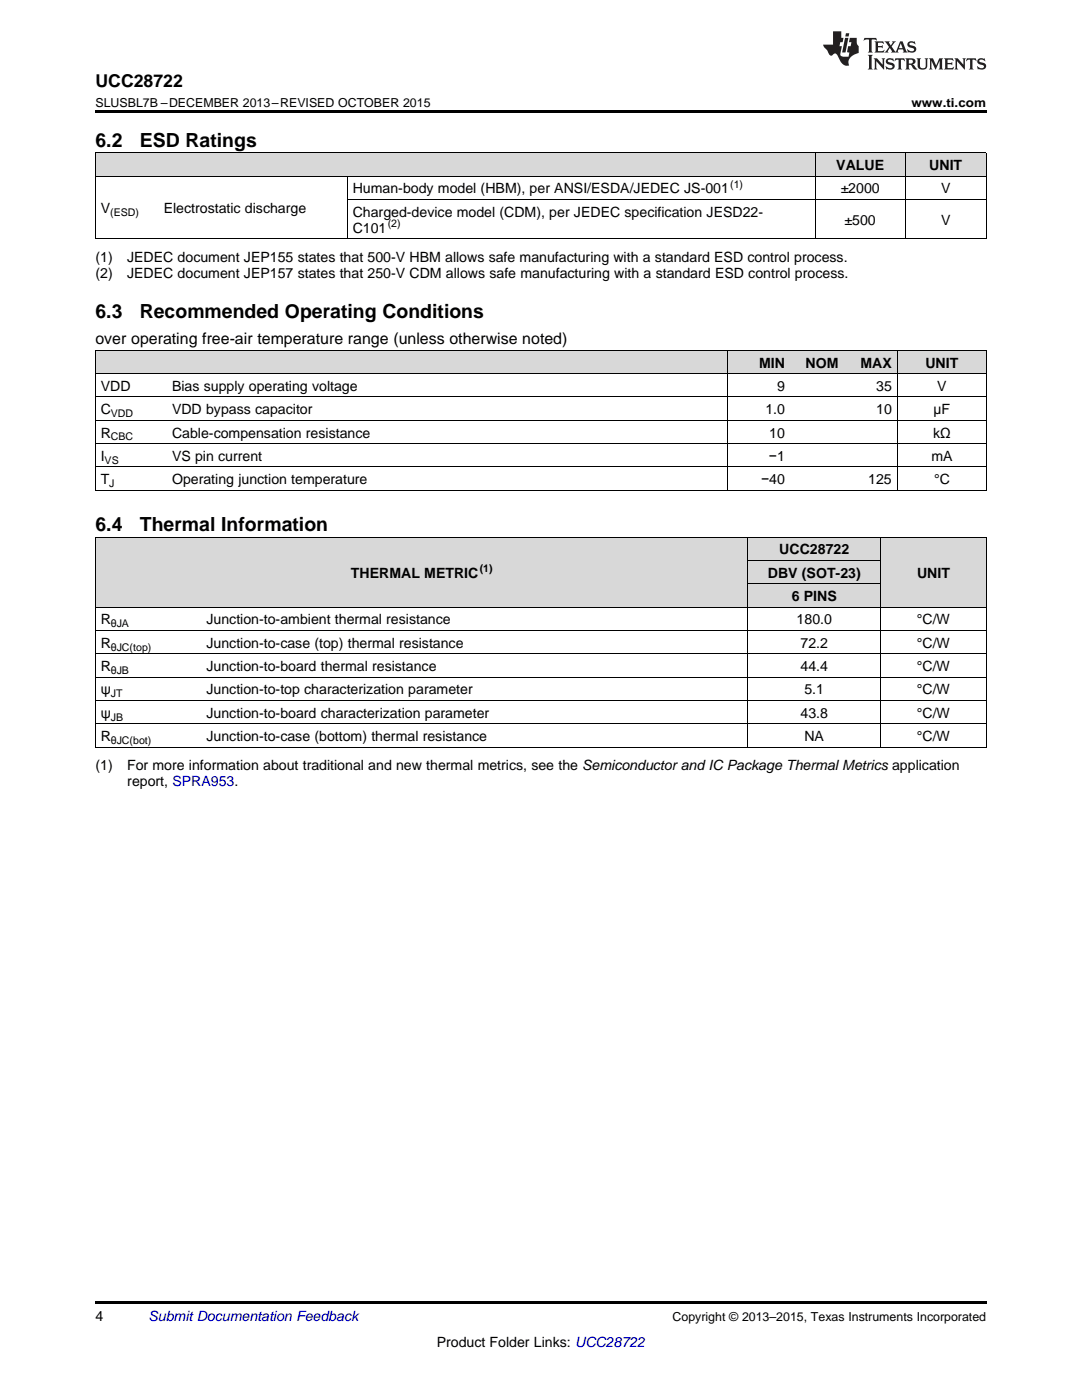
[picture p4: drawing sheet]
<svg xmlns="http://www.w3.org/2000/svg" width="216mm" height="279mm" viewBox="0 0 216 279" stroke-linecap="round" stroke-linejoin="round" font-family="sans-serif">
<defs><g id="words">
<g font-size="3.9">
<text x="19" y="29.3">6.2</text>
<text x="27.9" y="29.3">ESD Ratings</text>
<text x="19" y="63.5">6.3</text>
<text x="27.9" y="63.5">Recommended Operating Conditions</text>
<text x="19" y="106">6.4</text>
<text x="27.9" y="106">Thermal Information</text>
</g>
<text font-size="3.5" x="19" y="17.3">UCC28722</text>
<text font-size="3.2" x="19" y="68.7">over operating free-air temperature range (unless otherwise noted)</text>
<g font-size="2.8">
<text x="166.9" y="33.9">VALUE</text>
<text x="185.4" y="33.9">UNIT</text>
<text x="70.4" y="38.6">Human-body model (HBM), per ANSI/ESDA/JEDEC JS-001</text>
<text x="167.7" y="38.6">±2000</text>
<text x="187.8" y="38.6">V</text>
<text x="20.1" y="42.5">V</text>
<text x="32.7" y="42.5">Electrostatic discharge</text>
<text x="70.4" y="43.3">Charged-device model (CDM), per JEDEC specification JESD22-</text>
<text x="70.4" y="46.4">C101</text>
<text x="168.5" y="44.8">±500</text>
<text x="187.8" y="44.8">V</text>
<text x="19" y="52.3">(1)</text>
<text x="25.4" y="52.3">JEDEC document JEP155 states that 500-V HBM allows safe manufacturing with a standard ESD control process.</text>
<text x="19" y="55.5">(2)</text>
<text x="25.4" y="55.5">JEDEC document JEP157 states that 250-V CDM allows safe manufacturing with a standard ESD control process.</text>
<text x="20.1" y="78">VDD</text>
<text x="34.3" y="78">Bias supply operating voltage</text>
<text x="151.5" y="73.3">MIN</text>
<text x="155.1" y="78">9</text>
<text x="160.7" y="73.3">NOM</text>
<text x="171.7" y="73.3">MAX</text>
<text x="174.8" y="78">35</text>
<text x="184.6" y="73.3">UNIT</text>
<text x="187" y="78">V</text>
<text x="20.1" y="82.7">C</text>
<text x="34.3" y="82.7">VDD bypass capacitor</text>
<text x="152.7" y="82.7">1.0</text>
<text x="174.8" y="82.7">10</text>
<text x="186.3" y="82.7">µF</text>
<text x="20.1" y="87.3">R</text>
<text x="34.3" y="87.3">Cable-compensation resistance</text>
<text x="153.5" y="87.3">10</text>
<text x="186.2" y="87.3">kΩ</text>
<text x="20.1" y="92">I</text>
<text x="34.3" y="92">VS pin current</text>
<text x="153.4" y="92">−1</text>
<text x="185.8" y="92">mA</text>
<text x="20.1" y="96.6">T</text>
<text x="34.3" y="96.6">Operating junction temperature</text>
<text x="151.9" y="96.6">−40</text>
<text x="173.2" y="96.6">125</text>
<text x="186.4" y="96.6">°C</text>
<text x="155.5" y="110.6">UCC28722</text>
<text x="70" y="115.3">THERMAL METRIC</text>
<text x="153.2" y="115.3">DBV (SOT-23)</text>
<text x="158" y="119.9">6 PINS</text>
<text x="183" y="115.3">UNIT</text>
<text x="20.1" y="124.6">R</text>
<text x="41.2" y="124.6">Junction-to-ambient thermal resistance</text>
<text x="159" y="124.6">180.0</text>
<text x="183" y="124.6">°C/W</text>
<text x="20.1" y="129.3">R</text>
<text x="41.2" y="129.3">Junction-to-case (top) thermal resistance</text>
<text x="159.7" y="129.3">72.2</text>
<text x="183" y="129.3">°C/W</text>
<text x="20.1" y="133.9">R</text>
<text x="41.2" y="133.9">Junction-to-board thermal resistance</text>
<text x="159.7" y="133.9">44.4</text>
<text x="183" y="133.9">°C/W</text>
<text x="20.1" y="138.6">ψ</text>
<text x="20.1" y="143.2">ψ</text>
<text x="41.2" y="138.6">Junction-to-top characterization parameter</text>
<text x="41.2" y="143.2">Junction-to-board characterization parameter</text>
<text x="159.7" y="143.2">43.8</text>
<text x="160.5" y="138.6">5.1</text>
<text x="183" y="138.6">°C/W</text>
<text x="183" y="143.2">°C/W</text>
<text x="20.1" y="147.9">R</text>
<text x="41.2" y="147.9">Junction-to-case (bottom) thermal resistance</text>
<text x="160.5" y="147.9">NA</text>
<text x="183" y="147.9">°C/W</text>
<text x="19" y="153.7">(1)</text>
<text x="25.4" y="153.7">For more information about traditional and new thermal metrics, see the Semiconductor and IC Package Thermal Metrics application</text>
<text x="25.4" y="156.9">report, SPRA953.</text>
<text x="19" y="263.6">4</text>
<text x="87.1" y="268.9">Product Folder Links: UCC28722</text>
</g>
<text font-size="2.8" fill="#0000c8" x="29.6" y="263.6">Submit Documentation Feedback</text>
<g font-size="2.5">
<text x="19" y="21.4">SLUSBL7B –DECEMBER 2013–REVISED OCTOBER 2015</text>
<text x="181.9" y="21.4">www.ti.com</text>
<text x="134.2" y="263.6">Copyright © 2013–2015, Texas Instruments Incorporated</text>
</g>
<g font-size="2.1">
<text x="145.7" y="37.5">(1)</text>
<text x="22" y="43.1">(ESD)</text>
<text x="77.4" y="45.3">(2)</text>
<text x="22.1" y="83.2">VDD</text>
<text x="22.1" y="87.9">CBC</text>
<text x="20.9" y="92.5">VS</text>
<text x="21.8" y="97.2">J</text>
<text x="95.7" y="114.2">(1)</text>
<text x="22.1" y="125.2">θJA</text>
<text x="22.1" y="129.8">θJC(top)</text>
<text x="22.1" y="134.5">θJB</text>
<text x="22.1" y="139.1">JT</text>
<text x="22.1" y="143.8">JB</text>
<text x="22.1" y="148.4">θJC(bot)</text>
</g>
</g></defs>
<g fill="#d8d8d8">
<path d="M19 107.2h21.1v14h-21.1z"/>
<path d="M40.1 107.2h109.2v14h-109.2z"/>
<path d="M149.3 116.6h26.4v4.6h-26.4z"/>
<path d="M175.7 107.2h21.1v14h-21.1z"/>
<path d="M149.3 111.9h26.4v4.7h-26.4z"/>
<path d="M149.3 107.2h26.4v4.7h-26.4z"/>
<path d="M19 70h14.3v4.6h-14.3z"/>
<path d="M33.3 70h112v4.6h-112z"/>
<path d="M145.3 70h12.4v4.6h-12.4z"/>
<path d="M157.7 70h10.7v4.6h-10.7z"/>
<path d="M168.4 70h10.7v4.6h-10.7z"/>
<path d="M179.1 70h17.7v4.6h-17.7z"/>
<path d="M19 30.6h12.6v4.6h-12.6z"/>
<path d="M31.6 30.6h37.7v4.6h-37.7z"/>
<path d="M69.3 30.6h93.4v4.6h-93.4z"/>
<path d="M162.7 30.6h18v4.6h-18z"/>
<path d="M180.7 30.6h16.1v4.6h-16.1z"/>
</g>
<g fill="#000">
<path d="M19 22h177.8v.5h-177.8zM19 47.7h.2zM69.2 47.7h.1zM162.6 47.7h.1zM180.6 47.7h.1zM196.7 47.7h.1zM19 97.9h.2zM145.2 97.9h.1zM179 97.9h.1zM196.7 97.9h.1zM19 149.1l.2 .1zM149.2 149.1l.1 .1z"/>
<path d="M175.6 149.1l.1 .1zM196.7 149.1l.1 .1zM19 259.7h177.8v.5h-177.8z"/>
</g>
<g fill="none" stroke="#000" stroke-width=".2">
<path d="M19 35.2h177.8M19 30.5h177.8M19.1 30.5v17.2M69.3 35.2v12.5M69.3 39.8h127.5M162.6 30.5v17.2M180.6 30.5v17.2M196.8 30.5v17.2M19 47.6h177.8M19 79.2h177.8M19 74.6h177.8M19 69.9h177.8"/>
<path d="M19.1 69.9v28M145.2 69.9v28M179 69.9v28M196.8 69.9v28M19 97.8h177.8M19 93.2h177.8M19 88.5h177.8M19 83.9h177.8M19 107.2h177.8M19.1 107.2v42M149.2 107.2v42M149.3 116.5h26.4"/>
<path d="M149.3 111.8h26.4M175.7 107.2v42M196.8 107.2v42M19 139.8h177.8M19 135.1h177.8M19 130.5h177.8M19 125.8h177.8M19 121.2h177.8M19 149.1h177.8M19 144.4h177.8"/>
</g>
<g fill="#231f20">
<path d="M172.5 7.6l-.1 .5 .4-.2h.6v.1v2.1l-.2 .4h.9l-.2-.4v-2.1l.1-.1h.5l.5 .2-.2-.5zM174.5 8.3l.2 .3v1.5l-.2 .4h1.8l.2-.6a1.04 1.04 0 0 1-1.3 .2v-.7h.6l.3 .2v-.6l-.3 .2h-.6v-.6l.8-.1 .4 .3-.2-.5zM176.5 8.3l.9 1.1-.9 1.1h.8l-.2-.2 .4-.7 .5 .7-.2 .2h1.5l-.2-.2 .2-.4h.9l.1 .4-.2 .2h1l-.3-.3-.7-1.9h-.5l-.9 2-.8-1 .9-1h-.8l.1 .3-.4 .5-.3-.6 .1-.2zM179.7 8.6l.4 1h-.7zM181.3 8.4a.63 .63 0 0 0-.2 .7 .63 .63 0 0 0 .6 .4l.6 .2 .1 .2a.75 .75 0 0 1-.7 .4 .75 .75 0 0 1-.6-.5l.1 .7 .1-.1a1.11 1.11 0 0 0 1.5-.6 1.13 1.13 0 0 0-1.2-.8l-.1-.4a1.04 1.04 0 0 1 1.2 .2l-.2-.5-.2 .1-.4-.2zM173.2 10.9l.2 .4v2.2l-.2 .4h1l-.3-.4v-2.2l.3-.4zM174.3 11.6l.3 .4v1.5l-.3 .4h.8l-.2-.4v-1.3l1.5 1.7v-1.9l.2-.4h-.7l.2 .4v.9l-1.1-1.3zM177 11.8a.62 .62 0 0 0-.2 .7 .62 .62 0 0 0 .6 .4l.6 .1 .1 .3a.76 .76 0 0 1-.7 .3 .76 .76 0 0 1-.7-.4l.2 .7 .1-.1a1.11 1.11 0 0 0 1.5-.6 1.13 1.13 0 0 0-1.2-.8l-.1-.4a1.04 1.04 0 0 1 1.2 .2l-.2-.6-.2 .1-.5-.1zM178.7 11.6l-.2 .6a.61 .61 0 0 1 .8-.3v1.6l-.2 .4h.9l-.2-.4v-1.6a.63 .63 0 0 1 .7 .3l-.1-.6zM180.6 11.6l.3 .4v1.5l-.3 .4h1l-.2-.2-.1-.8 .6 .2a.76 .76 0 0 0 1.2 .7l-1-1a.58 .58 0 0 0 .6-.5 .58 .58 0 0 0-.5-.6zM181.4 11.9h.1a.45 .45 0 0 1 .5 .1 .45 .45 0 0 1 .1 .5l-.8 .2zM182.9 11.6l.2 .2a2.17 2.17 0 0 0 .3 1.9 .99 .99 0 0 0 1.6-.6v-1.1l.2-.4h-.7l.2 .2a1.92 1.92 0 0 1-.2 1.8 .6 .6 0 0 1-.9-.5v-1.1l.2-.4zM185.4 11.6l.2 .4v1.5l-.2 .4h.7l-.2-.4v-1.4l.8 1.8 .8-1.8v1.4l-.2 .4h.9l-.2-.4v-1.5l.2-.4h-.8l-.6 1.5-.6-1.5zM188.4 11.6l.2 .4v1.5l-.2 .4h1.8l.1-.6a1.04 1.04 0 0 1-1.2 .1v-.6h.5l.4 .2v-.6l-.4 .2h-.5v-.7h.8l.3 .3-.1-.6zM190.5 11.6l.2 .4v1.5l-.2 .4h.7l-.2-.4v-1.3l1.5 1.7v-1.9l.2-.4h-.7l.2 .4v.9l-1.1-1.3zM192.9 11.6l-.1 .6a.61 .61 0 0 1 .7-.3l.1 1.6-.3 .4h1l-.3-.4 .1-1.6a.63 .63 0 0 1 .7 .3l-.1-.6zM195.2 11.8a.62 .62 0 0 0-.2 .7 .62 .62 0 0 0 .6 .4l.6 .1 .1 .3a.76 .76 0 0 1-.7 .3 .76 .76 0 0 1-.6-.4l.1 .7 .1-.1a1.11 1.11 0 0 0 1.6-.6 1.13 1.13 0 0 0-1.3-.8l-.1-.4a1.04 1.04 0 0 1 1.2 .2l-.1-.6-.2 .1-.5-.1z"/>
<path d="M166.2 6.3v2.6h-1.9v.4l.8 .9a.91 .91 0 0 0 1 .8 .56 .56 0 0 1 .5-.3 .56 .56 0 0 1 .5 .3l.4 .8a1.53 1.53 0 0 0 1.9 1.2 1.54 1.54 0 0 1 1-2.1l.9-.3v-1.4a1.52 1.52 0 0 1-.4-1.6h-1.3l-.2 .8h.5l-.2 .8h-.5l-.1 1v.2l.4 .1-.2 .8a1.93 1.93 0 0 1-1.6-.3l.3-1.8h-.5l.2-.8h.4l.2-.8h-.4v-1.3zM168.6 7.6l-.6 2.9h.7l.6-2.9zM168.8 6.6l-.1 .7h.6l.2-.7z"/>
</g>
<use href="#words"/>
</svg>
